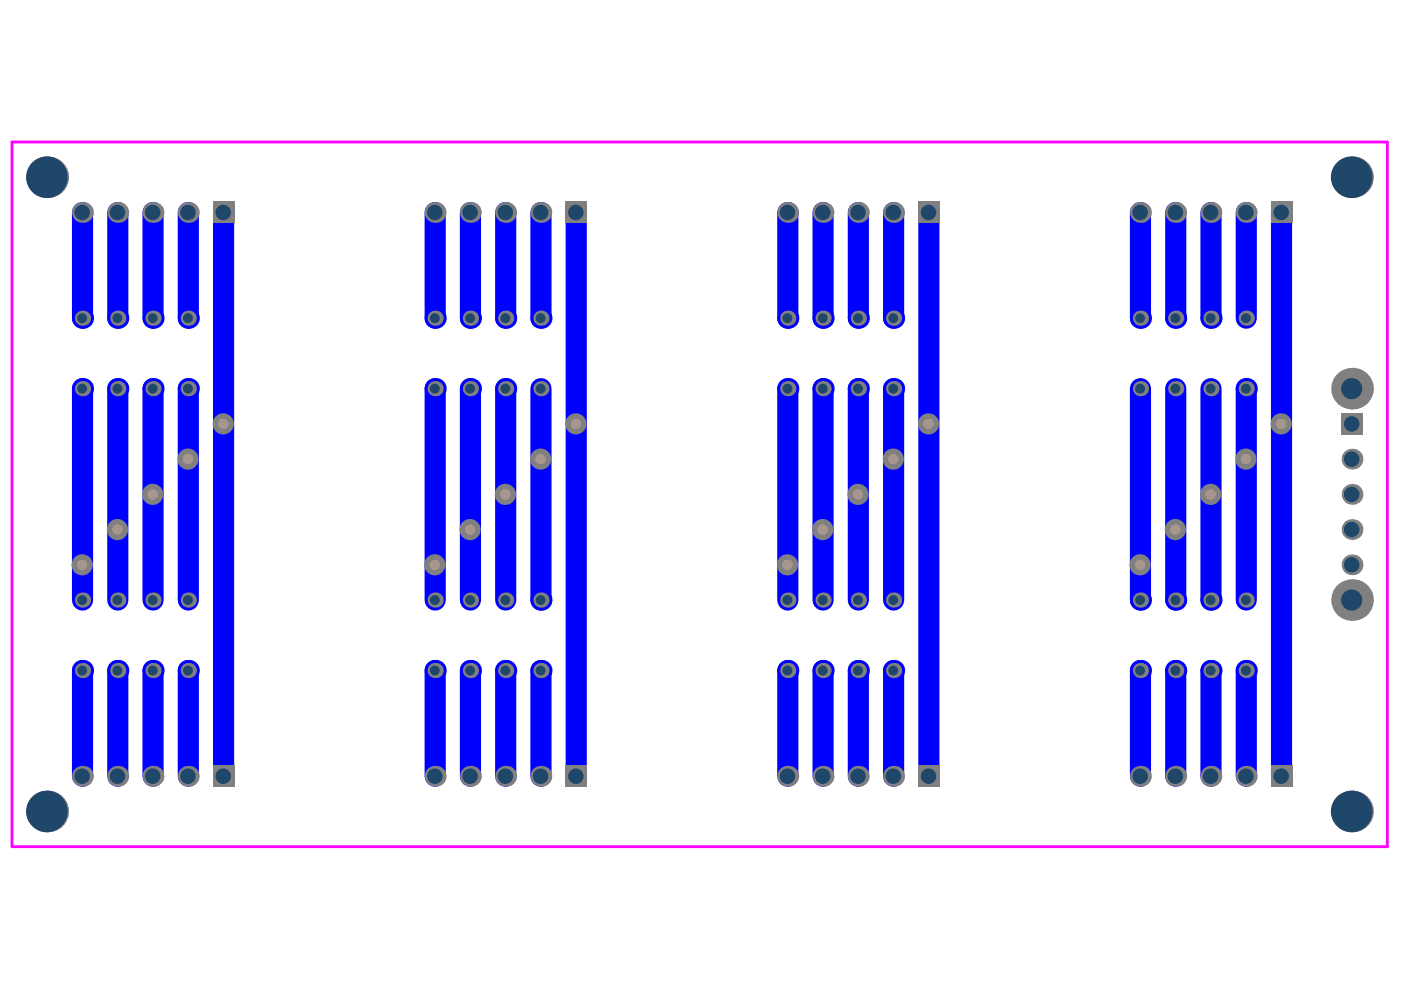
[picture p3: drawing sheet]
<svg xmlns="http://www.w3.org/2000/svg" width="297mm" height="210mm" viewBox="0 0 297 210" stroke-linecap="round" stroke-linejoin="round" font-family="sans-serif">
<path d="M2.5 30.1h291.6v149.4h-291.6z" fill="none" stroke="#f0f" stroke-width=".6"/>
<g fill="#a6968d">
<circle cx="241.7" cy="119.8" r="1.12"/>
<circle cx="249.2" cy="112.3" r="1.12"/>
<circle cx="256.7" cy="104.8" r="1.12"/>
<circle cx="264.2" cy="97.3" r="1.12"/>
<circle cx="167" cy="119.8" r="1.12"/>
<circle cx="174.4" cy="112.3" r="1.12"/>
<circle cx="181.9" cy="104.8" r="1.12"/>
<circle cx="189.4" cy="97.3" r="1.12"/>
<circle cx="92.2" cy="119.8" r="1.12"/>
<circle cx="99.7" cy="112.3" r="1.12"/>
<circle cx="107.1" cy="104.8" r="1.12"/>
<circle cx="114.6" cy="97.3" r="1.12"/>
<circle cx="17.4" cy="119.8" r="1.12"/>
<circle cx="24.9" cy="112.3" r="1.12"/>
<circle cx="32.4" cy="104.8" r="1.12"/>
<circle cx="39.9" cy="97.3" r="1.12"/>
<circle cx="47.3" cy="89.9" r="1.12"/>
<circle cx="122.1" cy="89.9" r="1.12"/>
<circle cx="196.9" cy="89.9" r="1.12"/>
<circle cx="271.6" cy="89.9" r="1.12"/>
</g>
<g fill="#00f">
<circle cx="249.3" cy="142.2" r="2.24"/>
<circle cx="249.3" cy="67.5" r="2.24"/>
<circle cx="189.5" cy="142.2" r="2.24"/>
<circle cx="189.5" cy="82.4" r="2.24"/>
<circle cx="189.5" cy="67.5" r="2.24"/>
<circle cx="99.7" cy="142.2" r="2.24"/>
<circle cx="99.7" cy="82.4" r="2.24"/>
<circle cx="99.7" cy="67.5" r="2.24"/>
<circle cx="39.9" cy="142.2" r="2.24"/>
<circle cx="39.9" cy="82.4" r="2.24"/>
<circle cx="39.9" cy="67.5" r="2.24"/>
</g>
<path d="M249.3 45.1v22.4M249.3 82.4v44.8M249.3 142.2v22.4" fill="none" stroke="#00f" stroke-width="4.5"/>
<circle cx="249.3" cy="127.2" r="2.24" fill="#00f"/>
<path d="M39.9 45.1v22.4M99.7 45.1v22.4M189.5 45.1v22.4M39.9 82.4v44.8M99.7 82.4v44.8M189.5 82.4v44.8M39.9 142.2v22.4M99.7 142.2v22.4M189.5 142.2v22.4" fill="none" stroke="#00f" stroke-width="4.5"/>
<g fill="#00f">
<circle cx="264.2" cy="142.2" r="2.24"/>
<circle cx="256.8" cy="142.2" r="2.24"/>
<circle cx="264.2" cy="82.4" r="2.24"/>
<circle cx="256.8" cy="67.5" r="2.24"/>
<circle cx="241.8" cy="142.2" r="2.24"/>
<circle cx="241.8" cy="67.5" r="2.24"/>
<circle cx="182" cy="142.2" r="2.24"/>
<circle cx="182" cy="82.4" r="2.24"/>
<circle cx="182" cy="67.5" r="2.24"/>
<circle cx="174.5" cy="142.2" r="2.24"/>
<circle cx="167" cy="142.2" r="2.24"/>
<circle cx="174.5" cy="82.4" r="2.24"/>
<circle cx="167" cy="82.4" r="2.24"/>
<circle cx="174.5" cy="67.5" r="2.24"/>
<circle cx="167" cy="67.5" r="2.24"/>
<circle cx="114.7" cy="142.2" r="2.24"/>
<circle cx="114.7" cy="67.5" r="2.24"/>
<circle cx="92.3" cy="142.2" r="2.24"/>
<circle cx="92.3" cy="82.4" r="2.24"/>
<circle cx="92.3" cy="67.5" r="2.24"/>
<circle cx="17.5" cy="142.2" r="2.24"/>
<circle cx="25" cy="142.2" r="2.24"/>
<circle cx="25" cy="82.4" r="2.24"/>
<circle cx="17.5" cy="82.4" r="2.24"/>
<circle cx="25" cy="67.5" r="2.24"/>
<circle cx="17.5" cy="67.5" r="2.24"/>
</g>
<path d="M256.8 45.1v22.4M264.2 45.1v22.4M256.8 82.4v44.8M256.8 142.2v22.4M264.2 142.2v22.4" fill="none" stroke="#00f" stroke-width="4.5"/>
<circle cx="256.8" cy="127.2" r="2.24" fill="#00f"/>
<path d="M241.8 45.1v22.4M241.8 82.4v44.8M264.2 82.4v44.8M241.8 142.2v22.4" fill="none" stroke="#00f" stroke-width="4.5"/>
<circle cx="241.8" cy="127.2" r="2.24" fill="#00f"/>
<path d="M114.7 45.1v22.4M167 45.1v22.4M174.5 45.1v22.4M182 45.1v22.4M114.7 82.4v44.8M167 82.4v44.8M174.5 82.4v44.8M182 82.4v44.8M114.7 142.2v22.4M167 142.2v22.4M174.5 142.2v22.4M182 142.2v22.4" fill="none" stroke="#00f" stroke-width="4.5"/>
<circle cx="114.7" cy="127.2" r="2.24" fill="#00f"/>
<path d="M17.5 45.1v22.4M25 45.1v22.4M47.4 45.1v119.5M92.3 45.1v22.4M122.2 45.1v119.5M196.9 45.1v119.5M17.5 82.4v44.8M25 82.4v44.8M92.3 82.4v44.8M17.5 142.2v22.4M25 142.2v22.4M92.3 142.2v22.4" fill="none" stroke="#00f" stroke-width="4.5"/>
<g fill="#00f">
<circle cx="107.2" cy="142.2" r="2.24"/>
<circle cx="107.2" cy="82.4" r="2.24"/>
<circle cx="107.2" cy="67.5" r="2.24"/>
<circle cx="32.4" cy="142.2" r="2.24"/>
<circle cx="32.4" cy="82.4" r="2.24"/>
<circle cx="32.4" cy="67.5" r="2.24"/>
</g>
<path d="M32.4 45.1v22.4M107.2 45.1v22.4M271.7 45.1v119.5M32.4 82.4v44.8M107.2 82.4v44.8M32.4 142.2v22.4M107.2 142.2v22.4" fill="none" stroke="#00f" stroke-width="4.5"/>
<circle cx="241.7" cy="119.8" r="2.24" fill="#808080"/>
<circle cx="241.7" cy="119.8" r="1.12" fill="#a6968d"/>
<circle cx="249.2" cy="112.3" r="2.24" fill="#808080"/>
<circle cx="249.2" cy="112.3" r="1.12" fill="#a6968d"/>
<circle cx="256.7" cy="104.8" r="2.24" fill="#808080"/>
<circle cx="256.7" cy="104.8" r="1.12" fill="#a6968d"/>
<circle cx="264.2" cy="97.3" r="2.24" fill="#808080"/>
<circle cx="264.2" cy="97.3" r="1.12" fill="#a6968d"/>
<circle cx="167" cy="119.8" r="2.24" fill="#808080"/>
<circle cx="167" cy="119.8" r="1.12" fill="#a6968d"/>
<circle cx="174.4" cy="112.3" r="2.24" fill="#808080"/>
<circle cx="174.4" cy="112.3" r="1.12" fill="#a6968d"/>
<circle cx="181.9" cy="104.8" r="2.24" fill="#808080"/>
<circle cx="181.9" cy="104.8" r="1.12" fill="#a6968d"/>
<circle cx="189.4" cy="97.3" r="2.24" fill="#808080"/>
<circle cx="189.4" cy="97.3" r="1.12" fill="#a6968d"/>
<circle cx="92.2" cy="119.8" r="2.24" fill="#808080"/>
<circle cx="92.2" cy="119.8" r="1.12" fill="#a6968d"/>
<circle cx="99.7" cy="112.3" r="2.24" fill="#808080"/>
<circle cx="99.7" cy="112.3" r="1.12" fill="#a6968d"/>
<circle cx="107.1" cy="104.8" r="2.24" fill="#808080"/>
<circle cx="107.1" cy="104.8" r="1.12" fill="#a6968d"/>
<circle cx="114.6" cy="97.3" r="2.24" fill="#808080"/>
<circle cx="114.6" cy="97.3" r="1.12" fill="#a6968d"/>
<circle cx="17.4" cy="119.8" r="2.24" fill="#808080"/>
<circle cx="17.4" cy="119.8" r="1.12" fill="#a6968d"/>
<circle cx="24.9" cy="112.3" r="2.24" fill="#808080"/>
<circle cx="24.9" cy="112.3" r="1.12" fill="#a6968d"/>
<circle cx="32.4" cy="104.8" r="2.24" fill="#808080"/>
<circle cx="32.4" cy="104.8" r="1.12" fill="#a6968d"/>
<circle cx="39.9" cy="97.3" r="2.24" fill="#808080"/>
<circle cx="39.9" cy="97.3" r="1.12" fill="#a6968d"/>
<circle cx="47.3" cy="89.9" r="2.24" fill="#808080"/>
<circle cx="47.3" cy="89.9" r="1.12" fill="#a6968d"/>
<circle cx="122.1" cy="89.9" r="2.24" fill="#808080"/>
<circle cx="122.1" cy="89.9" r="1.12" fill="#a6968d"/>
<circle cx="196.9" cy="89.9" r="2.24" fill="#808080"/>
<circle cx="196.9" cy="89.9" r="1.12" fill="#a6968d"/>
<circle cx="271.6" cy="89.9" r="2.24" fill="#808080"/>
<circle cx="271.6" cy="89.9" r="1.12" fill="#a6968d"/>
<circle cx="249.3" cy="164.6" r="2.21" fill="#808080"/>
<circle cx="249.2" cy="164.6" r="1.64" fill="#1f4769"/>
<circle cx="249.3" cy="142.2" r="1.61" fill="#808080"/>
<circle cx="249.2" cy="142.2" r="1.05" fill="#1f4769"/>
<circle cx="249.3" cy="82.4" r="1.61" fill="#808080"/>
<circle cx="249.2" cy="82.4" r="1.05" fill="#1f4769"/>
<circle cx="249.3" cy="67.5" r="1.61" fill="#808080"/>
<circle cx="249.2" cy="67.5" r="1.05" fill="#1f4769"/>
<circle cx="249.3" cy="45.1" r="2.21" fill="#808080"/>
<circle cx="249.2" cy="45.1" r="1.64" fill="#1f4769"/>
<circle cx="189.5" cy="164.6" r="2.21" fill="#808080"/>
<circle cx="189.4" cy="164.6" r="1.64" fill="#1f4769"/>
<circle cx="189.5" cy="142.2" r="1.61" fill="#808080"/>
<circle cx="189.4" cy="142.2" r="1.05" fill="#1f4769"/>
<circle cx="189.5" cy="82.4" r="1.61" fill="#808080"/>
<circle cx="189.4" cy="82.4" r="1.05" fill="#1f4769"/>
<circle cx="189.5" cy="67.5" r="1.61" fill="#808080"/>
<circle cx="189.4" cy="67.5" r="1.05" fill="#1f4769"/>
<circle cx="189.5" cy="45.1" r="2.21" fill="#808080"/>
<circle cx="189.4" cy="45.1" r="1.64" fill="#1f4769"/>
<circle cx="99.7" cy="164.6" r="2.21" fill="#808080"/>
<circle cx="99.7" cy="164.6" r="1.64" fill="#1f4769"/>
<circle cx="99.7" cy="142.2" r="1.61" fill="#808080"/>
<circle cx="99.7" cy="142.2" r="1.05" fill="#1f4769"/>
<circle cx="99.7" cy="82.4" r="1.61" fill="#808080"/>
<circle cx="99.7" cy="82.4" r="1.05" fill="#1f4769"/>
<circle cx="99.7" cy="67.5" r="1.61" fill="#808080"/>
<circle cx="99.7" cy="67.5" r="1.05" fill="#1f4769"/>
<circle cx="99.7" cy="45.1" r="2.21" fill="#808080"/>
<circle cx="99.7" cy="45.1" r="1.64" fill="#1f4769"/>
<circle cx="39.9" cy="164.6" r="2.21" fill="#808080"/>
<circle cx="39.9" cy="164.6" r="1.64" fill="#1f4769"/>
<circle cx="39.9" cy="142.2" r="1.61" fill="#808080"/>
<circle cx="39.9" cy="142.2" r="1.05" fill="#1f4769"/>
<circle cx="39.9" cy="82.4" r="1.61" fill="#808080"/>
<circle cx="39.9" cy="82.4" r="1.05" fill="#1f4769"/>
<circle cx="39.9" cy="67.5" r="1.61" fill="#808080"/>
<circle cx="39.9" cy="67.5" r="1.05" fill="#1f4769"/>
<circle cx="39.9" cy="45.1" r="2.21" fill="#808080"/>
<circle cx="39.9" cy="45.1" r="1.64" fill="#1f4769"/>
<circle cx="249.3" cy="127.2" r="1.61" fill="#808080"/>
<circle cx="249.2" cy="127.2" r="1.05" fill="#1f4769"/>
<circle cx="189.5" cy="127.2" r="1.61" fill="#808080"/>
<circle cx="189.4" cy="127.2" r="1.05" fill="#1f4769"/>
<circle cx="99.7" cy="127.2" r="1.61" fill="#808080"/>
<circle cx="99.7" cy="127.2" r="1.05" fill="#1f4769"/>
<circle cx="39.9" cy="127.2" r="1.61" fill="#808080"/>
<circle cx="39.9" cy="127.2" r="1.05" fill="#1f4769"/>
<circle cx="286.7" cy="119.8" r="2.21" fill="#808080"/>
<circle cx="286.6" cy="119.8" r="1.64" fill="#1f4769"/>
<path d="M284.4 87.6h4.5v4.5h-4.5z" fill-rule="evenodd" fill="#808080"/>
<circle cx="286.6" cy="89.9" r="1.64" fill="#1f4769"/>
<circle cx="286.7" cy="112.3" r="2.21" fill="#808080"/>
<circle cx="286.6" cy="112.3" r="1.64" fill="#1f4769"/>
<circle cx="286.7" cy="104.8" r="2.21" fill="#808080"/>
<circle cx="286.6" cy="104.8" r="1.64" fill="#1f4769"/>
<circle cx="286.7" cy="97.3" r="2.21" fill="#808080"/>
<circle cx="286.6" cy="97.3" r="1.64" fill="#1f4769"/>
<circle cx="286.7" cy="37.6" r="4.4" fill="#808080"/>
<circle cx="286.6" cy="37.6" r="4.4" fill="#1f4769"/>
<circle cx="256.8" cy="164.6" r="2.21" fill="#808080"/>
<circle cx="256.7" cy="164.6" r="1.64" fill="#1f4769"/>
<circle cx="264.2" cy="164.6" r="2.21" fill="#808080"/>
<circle cx="264.2" cy="164.6" r="1.64" fill="#1f4769"/>
<circle cx="256.8" cy="142.2" r="1.61" fill="#808080"/>
<circle cx="256.7" cy="142.2" r="1.05" fill="#1f4769"/>
<circle cx="264.2" cy="142.2" r="1.61" fill="#808080"/>
<circle cx="264.2" cy="142.2" r="1.05" fill="#1f4769"/>
<circle cx="264.2" cy="82.4" r="1.61" fill="#808080"/>
<circle cx="264.2" cy="82.4" r="1.05" fill="#1f4769"/>
<circle cx="256.8" cy="82.4" r="1.61" fill="#808080"/>
<circle cx="256.7" cy="82.4" r="1.05" fill="#1f4769"/>
<circle cx="264.2" cy="67.5" r="1.61" fill="#808080"/>
<circle cx="264.2" cy="67.5" r="1.05" fill="#1f4769"/>
<circle cx="256.8" cy="67.5" r="1.61" fill="#808080"/>
<circle cx="256.7" cy="67.5" r="1.05" fill="#1f4769"/>
<circle cx="256.8" cy="45.1" r="2.21" fill="#808080"/>
<circle cx="256.7" cy="45.1" r="1.64" fill="#1f4769"/>
<circle cx="264.2" cy="45.1" r="2.21" fill="#808080"/>
<circle cx="264.2" cy="45.1" r="1.64" fill="#1f4769"/>
<circle cx="241.8" cy="164.6" r="2.21" fill="#808080"/>
<circle cx="241.7" cy="164.6" r="1.64" fill="#1f4769"/>
<circle cx="241.8" cy="142.2" r="1.61" fill="#808080"/>
<circle cx="241.7" cy="142.2" r="1.05" fill="#1f4769"/>
<circle cx="241.8" cy="82.4" r="1.61" fill="#808080"/>
<circle cx="241.7" cy="82.4" r="1.05" fill="#1f4769"/>
<circle cx="241.8" cy="67.5" r="1.61" fill="#808080"/>
<circle cx="241.7" cy="67.5" r="1.05" fill="#1f4769"/>
<circle cx="241.8" cy="45.1" r="2.21" fill="#808080"/>
<circle cx="241.7" cy="45.1" r="1.64" fill="#1f4769"/>
<circle cx="182" cy="164.6" r="2.21" fill="#808080"/>
<circle cx="181.9" cy="164.6" r="1.64" fill="#1f4769"/>
<path d="M194.7 162.3h4.5v4.5h-4.5z" fill-rule="evenodd" fill="#808080"/>
<circle cx="196.9" cy="164.6" r="1.64" fill="#1f4769"/>
<circle cx="182" cy="142.2" r="1.61" fill="#808080"/>
<circle cx="181.9" cy="142.2" r="1.05" fill="#1f4769"/>
<circle cx="182" cy="82.4" r="1.61" fill="#808080"/>
<circle cx="181.9" cy="82.4" r="1.05" fill="#1f4769"/>
<circle cx="182" cy="67.5" r="1.61" fill="#808080"/>
<circle cx="181.9" cy="67.5" r="1.05" fill="#1f4769"/>
<circle cx="182" cy="45.1" r="2.21" fill="#808080"/>
<circle cx="181.9" cy="45.1" r="1.64" fill="#1f4769"/>
<path d="M194.7 42.8h4.5v4.5h-4.5z" fill-rule="evenodd" fill="#808080"/>
<circle cx="196.9" cy="45.1" r="1.64" fill="#1f4769"/>
<circle cx="167" cy="164.6" r="2.21" fill="#808080"/>
<circle cx="167" cy="164.6" r="1.64" fill="#1f4769"/>
<circle cx="174.5" cy="164.6" r="2.21" fill="#808080"/>
<circle cx="174.4" cy="164.6" r="1.64" fill="#1f4769"/>
<circle cx="167" cy="142.2" r="1.61" fill="#808080"/>
<circle cx="167" cy="142.2" r="1.05" fill="#1f4769"/>
<circle cx="174.5" cy="142.2" r="1.61" fill="#808080"/>
<circle cx="174.4" cy="142.2" r="1.05" fill="#1f4769"/>
<circle cx="174.5" cy="82.4" r="1.61" fill="#808080"/>
<circle cx="174.4" cy="82.4" r="1.05" fill="#1f4769"/>
<circle cx="167" cy="82.4" r="1.61" fill="#808080"/>
<circle cx="167" cy="82.4" r="1.05" fill="#1f4769"/>
<circle cx="174.5" cy="67.5" r="1.61" fill="#808080"/>
<circle cx="174.4" cy="67.5" r="1.05" fill="#1f4769"/>
<circle cx="167" cy="67.5" r="1.61" fill="#808080"/>
<circle cx="167" cy="67.5" r="1.05" fill="#1f4769"/>
<circle cx="167" cy="45.1" r="2.21" fill="#808080"/>
<circle cx="167" cy="45.1" r="1.64" fill="#1f4769"/>
<circle cx="174.5" cy="45.1" r="2.21" fill="#808080"/>
<circle cx="174.4" cy="45.1" r="1.64" fill="#1f4769"/>
<circle cx="114.7" cy="164.6" r="2.21" fill="#808080"/>
<circle cx="114.6" cy="164.6" r="1.64" fill="#1f4769"/>
<path d="M119.9 162.3h4.5v4.5h-4.5z" fill-rule="evenodd" fill="#808080"/>
<circle cx="122.1" cy="164.6" r="1.64" fill="#1f4769"/>
<circle cx="114.7" cy="142.2" r="1.61" fill="#808080"/>
<circle cx="114.6" cy="142.2" r="1.05" fill="#1f4769"/>
<circle cx="114.7" cy="82.4" r="1.61" fill="#808080"/>
<circle cx="114.6" cy="82.4" r="1.05" fill="#1f4769"/>
<circle cx="114.7" cy="67.5" r="1.61" fill="#808080"/>
<circle cx="114.6" cy="67.5" r="1.05" fill="#1f4769"/>
<circle cx="114.7" cy="45.1" r="2.21" fill="#808080"/>
<circle cx="114.6" cy="45.1" r="1.64" fill="#1f4769"/>
<path d="M119.9 42.8h4.5v4.5h-4.5z" fill-rule="evenodd" fill="#808080"/>
<circle cx="122.1" cy="45.1" r="1.64" fill="#1f4769"/>
<circle cx="92.3" cy="164.6" r="2.21" fill="#808080"/>
<circle cx="92.2" cy="164.6" r="1.64" fill="#1f4769"/>
<circle cx="92.3" cy="142.2" r="1.61" fill="#808080"/>
<circle cx="92.2" cy="142.2" r="1.05" fill="#1f4769"/>
<circle cx="92.3" cy="82.4" r="1.61" fill="#808080"/>
<circle cx="92.2" cy="82.4" r="1.05" fill="#1f4769"/>
<circle cx="92.3" cy="67.5" r="1.61" fill="#808080"/>
<circle cx="92.2" cy="67.5" r="1.05" fill="#1f4769"/>
<circle cx="92.3" cy="45.1" r="2.21" fill="#808080"/>
<circle cx="92.2" cy="45.1" r="1.64" fill="#1f4769"/>
<path d="M45.2 162.3h4.4v4.5h-4.4z" fill-rule="evenodd" fill="#808080"/>
<circle cx="47.3" cy="164.6" r="1.64" fill="#1f4769"/>
<path d="M45.2 42.8h4.4v4.5h-4.4z" fill-rule="evenodd" fill="#808080"/>
<circle cx="47.3" cy="45.1" r="1.64" fill="#1f4769"/>
<circle cx="17.5" cy="164.6" r="2.21" fill="#808080"/>
<circle cx="17.4" cy="164.6" r="1.64" fill="#1f4769"/>
<circle cx="25" cy="164.6" r="2.21" fill="#808080"/>
<circle cx="24.9" cy="164.6" r="1.64" fill="#1f4769"/>
<circle cx="17.5" cy="142.2" r="1.61" fill="#808080"/>
<circle cx="17.4" cy="142.2" r="1.05" fill="#1f4769"/>
<circle cx="25" cy="142.2" r="1.61" fill="#808080"/>
<circle cx="24.9" cy="142.2" r="1.05" fill="#1f4769"/>
<circle cx="25" cy="82.4" r="1.61" fill="#808080"/>
<circle cx="24.9" cy="82.4" r="1.05" fill="#1f4769"/>
<circle cx="17.5" cy="82.4" r="1.61" fill="#808080"/>
<circle cx="17.4" cy="82.4" r="1.05" fill="#1f4769"/>
<circle cx="25" cy="67.5" r="1.61" fill="#808080"/>
<circle cx="24.9" cy="67.5" r="1.05" fill="#1f4769"/>
<circle cx="17.5" cy="67.5" r="1.61" fill="#808080"/>
<circle cx="17.4" cy="67.5" r="1.05" fill="#1f4769"/>
<circle cx="17.5" cy="45.1" r="2.21" fill="#808080"/>
<circle cx="17.4" cy="45.1" r="1.64" fill="#1f4769"/>
<circle cx="25" cy="45.1" r="2.21" fill="#808080"/>
<circle cx="24.9" cy="45.1" r="1.64" fill="#1f4769"/>
<circle cx="286.7" cy="172" r="4.4" fill="#808080"/>
<circle cx="286.6" cy="172" r="4.4" fill="#1f4769"/>
<circle cx="286.7" cy="82.4" r="4.4" fill="#808080"/>
<circle cx="286.6" cy="82.4" r="2.24" fill="#1f4769"/>
<circle cx="286.7" cy="127.2" r="4.4" fill="#808080"/>
<circle cx="286.6" cy="127.2" r="2.24" fill="#1f4769"/>
<circle cx="256.8" cy="127.2" r="1.61" fill="#808080"/>
<circle cx="256.7" cy="127.2" r="1.05" fill="#1f4769"/>
<circle cx="264.2" cy="127.2" r="1.61" fill="#808080"/>
<circle cx="264.2" cy="127.2" r="1.05" fill="#1f4769"/>
<circle cx="241.8" cy="127.2" r="1.61" fill="#808080"/>
<circle cx="241.7" cy="127.2" r="1.05" fill="#1f4769"/>
<circle cx="182" cy="127.2" r="1.61" fill="#808080"/>
<circle cx="181.9" cy="127.2" r="1.05" fill="#1f4769"/>
<circle cx="167" cy="127.2" r="1.61" fill="#808080"/>
<circle cx="167" cy="127.2" r="1.05" fill="#1f4769"/>
<circle cx="174.5" cy="127.2" r="1.61" fill="#808080"/>
<circle cx="174.4" cy="127.2" r="1.05" fill="#1f4769"/>
<circle cx="114.7" cy="127.2" r="1.61" fill="#808080"/>
<circle cx="114.6" cy="127.2" r="1.05" fill="#1f4769"/>
<circle cx="92.3" cy="127.2" r="1.61" fill="#808080"/>
<circle cx="92.2" cy="127.2" r="1.05" fill="#1f4769"/>
<circle cx="17.5" cy="127.2" r="1.61" fill="#808080"/>
<circle cx="17.4" cy="127.2" r="1.05" fill="#1f4769"/>
<circle cx="25" cy="127.2" r="1.61" fill="#808080"/>
<circle cx="24.9" cy="127.2" r="1.05" fill="#1f4769"/>
<path d="M269.5 162.3h4.4v4.5h-4.4z" fill-rule="evenodd" fill="#808080"/>
<circle cx="271.6" cy="164.6" r="1.64" fill="#1f4769"/>
<path d="M269.5 42.8h4.4v4.5h-4.4z" fill-rule="evenodd" fill="#808080"/>
<circle cx="271.6" cy="45.1" r="1.64" fill="#1f4769"/>
<circle cx="107.2" cy="164.6" r="2.21" fill="#808080"/>
<circle cx="107.1" cy="164.6" r="1.64" fill="#1f4769"/>
<circle cx="107.2" cy="142.2" r="1.61" fill="#808080"/>
<circle cx="107.1" cy="142.2" r="1.05" fill="#1f4769"/>
<circle cx="107.2" cy="82.4" r="1.61" fill="#808080"/>
<circle cx="107.1" cy="82.4" r="1.05" fill="#1f4769"/>
<circle cx="107.2" cy="67.5" r="1.61" fill="#808080"/>
<circle cx="107.1" cy="67.5" r="1.05" fill="#1f4769"/>
<circle cx="107.2" cy="45.1" r="2.21" fill="#808080"/>
<circle cx="107.1" cy="45.1" r="1.64" fill="#1f4769"/>
<circle cx="32.4" cy="164.6" r="2.21" fill="#808080"/>
<circle cx="32.4" cy="164.6" r="1.64" fill="#1f4769"/>
<circle cx="32.4" cy="142.2" r="1.61" fill="#808080"/>
<circle cx="32.4" cy="142.2" r="1.05" fill="#1f4769"/>
<circle cx="32.4" cy="82.4" r="1.61" fill="#808080"/>
<circle cx="32.4" cy="82.4" r="1.05" fill="#1f4769"/>
<circle cx="32.4" cy="67.5" r="1.61" fill="#808080"/>
<circle cx="32.4" cy="67.5" r="1.05" fill="#1f4769"/>
<circle cx="10" cy="37.6" r="4.4" fill="#808080"/>
<circle cx="9.9" cy="37.6" r="4.4" fill="#1f4769"/>
<circle cx="32.4" cy="45.1" r="2.21" fill="#808080"/>
<circle cx="32.4" cy="45.1" r="1.64" fill="#1f4769"/>
<circle cx="107.2" cy="127.2" r="1.61" fill="#808080"/>
<circle cx="107.1" cy="127.2" r="1.05" fill="#1f4769"/>
<circle cx="10" cy="172" r="4.4" fill="#808080"/>
<circle cx="9.9" cy="172" r="4.4" fill="#1f4769"/>
<circle cx="32.4" cy="127.2" r="1.61" fill="#808080"/>
<circle cx="32.4" cy="127.2" r="1.05" fill="#1f4769"/>
</svg>
